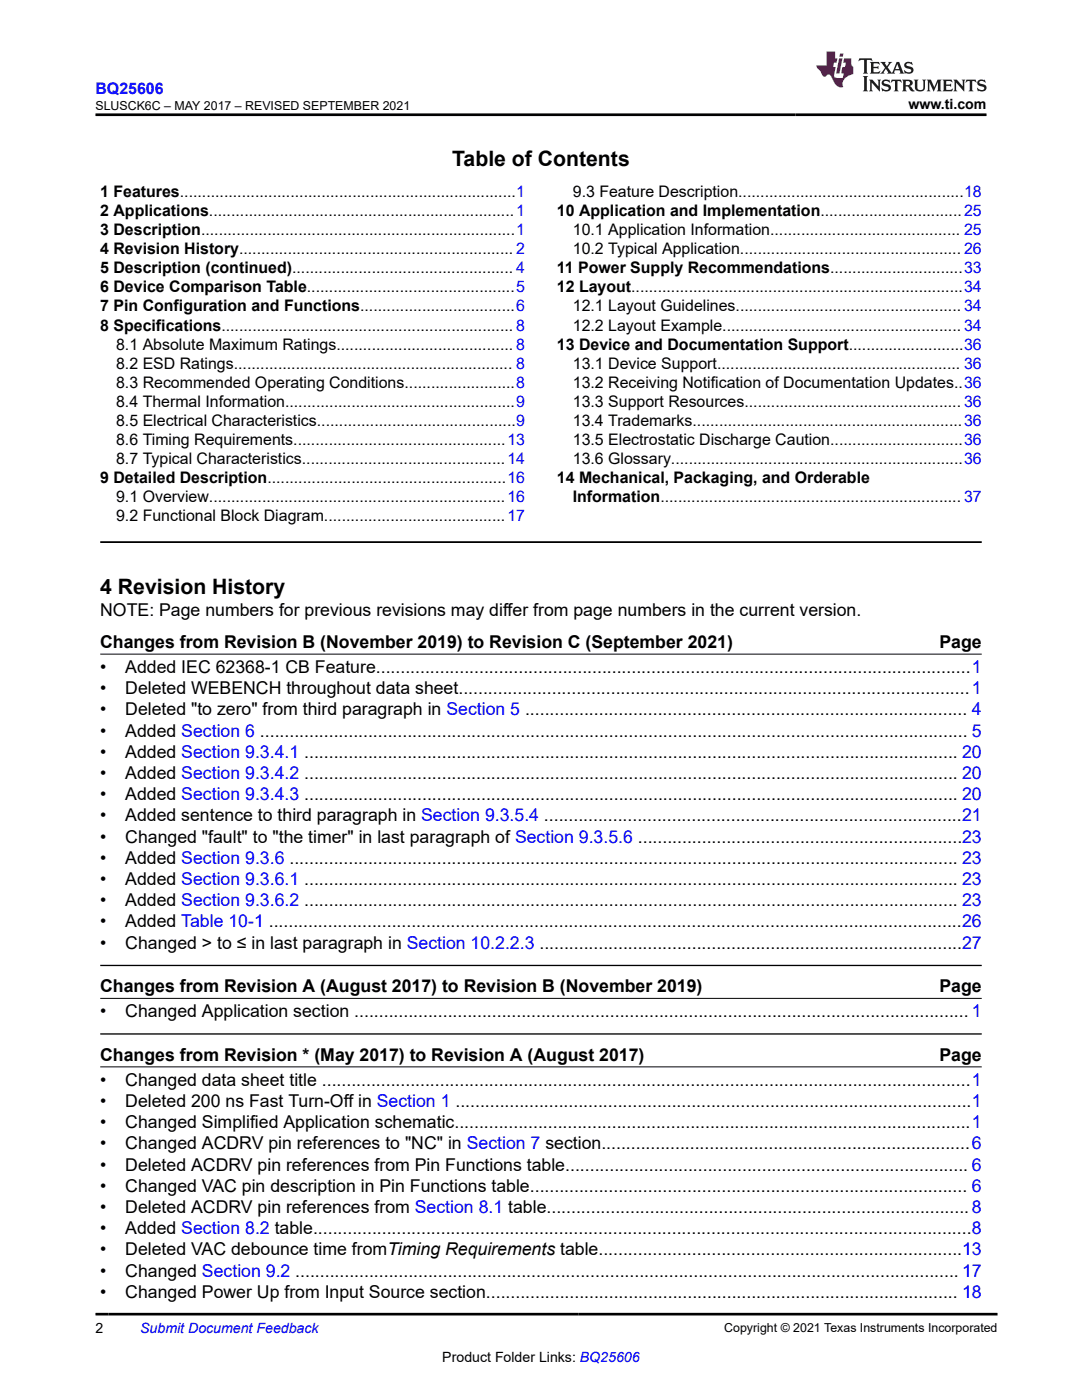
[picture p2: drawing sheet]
<svg xmlns="http://www.w3.org/2000/svg" width="216mm" height="279mm" viewBox="0 0 216 279" stroke-linecap="round" stroke-linejoin="round" font-family="sans-serif">
<defs><g id="words">
<g font-size="4.2">
<text x="90.2" y="33">Table of Contents</text>
<text x="20" y="118.6">4 Revision History</text>
</g>
<g font-size="3.5">
<text x="20" y="123">NOTE: Page numbers for previous revisions may differ from page numbers in the current version.</text>
<text x="20" y="129.4">Changes from Revision B (November 2019) to Revision C (September 2021)</text>
<text x="187.5" y="129.4">Page</text>
<text x="20" y="134.3">•</text>
<text x="25" y="134.3">Added IEC 62368-1 CB Feature.........................................................................................................................1</text>
<text x="20" y="138.5">•</text>
<text x="20" y="142.8">•</text>
<text x="25" y="138.5">Deleted WEBENCH throughout data sheet........................................................................................................1</text>
<text x="25" y="142.8">Deleted &quot;to zero&quot; from third paragraph in Section 5 .......................................................................................... 4</text>
<text x="20" y="147">•</text>
<text x="25" y="147">Added Section 6 ................................................................................................................................................ 5</text>
<text x="20" y="151.2">•</text>
<text x="20" y="155.5">•</text>
<text x="25" y="151.2">Added Section 9.3.4.1 ..................................................................................................................................... 20</text>
<text x="25" y="155.5">Added Section 9.3.4.2 ..................................................................................................................................... 20</text>
<text x="20" y="159.7">•</text>
<text x="25" y="159.7">Added Section 9.3.4.3 ..................................................................................................................................... 20</text>
<text x="20" y="163.9">•</text>
<text x="25" y="163.9">Added sentence to third paragraph in Section 9.3.5.4 .....................................................................................21</text>
<text x="20" y="168.2">•</text>
<text x="20" y="172.4">•</text>
<text x="25" y="168.2">Changed &quot;fault&quot; to &quot;the timer&quot; in last paragraph of Section 9.3.5.6 ..................................................................23</text>
<text x="25" y="172.4">Added Section 9.3.6 ........................................................................................................................................ 23</text>
<text x="20" y="176.6">•</text>
<text x="25" y="176.6">Added Section 9.3.6.1 ..................................................................................................................................... 23</text>
<text x="20" y="180.9">•</text>
<text x="20" y="185.1">•</text>
<text x="25" y="180.9">Added Section 9.3.6.2 ..................................................................................................................................... 23</text>
<text x="25" y="185.1">Added Table 10-1 .............................................................................................................................................26</text>
<text x="20" y="189.3">•</text>
<text x="25" y="189.3">Changed &gt; to ≤ in last paragraph in Section 10.2.2.3 ......................................................................................27</text>
<text x="20" y="198.1">Changes from Revision A (August 2017) to Revision B (November 2019)</text>
<text x="20" y="203">•</text>
<text x="25" y="203">Changed Application section ............................................................................................................................. 1</text>
<text x="187.5" y="198.1">Page</text>
<text x="20" y="211.7">Changes from Revision * (May 2017) to Revision A (August 2017)</text>
<text x="187.5" y="211.7">Page</text>
<text x="20" y="216.7">•</text>
<text x="20" y="220.9">•</text>
<text x="25" y="216.7">Changed data sheet title ....................................................................................................................................1</text>
<text x="25" y="220.9">Deleted 200 ns Fast Turn-Off in Section 1 .........................................................................................................1</text>
<text x="20" y="225.1">•</text>
<text x="25" y="225.1">Changed Simplified Application schematic.........................................................................................................1</text>
<text x="20" y="229.4">•</text>
<text x="20" y="233.6">•</text>
<text x="25" y="229.4">Changed ACDRV pin references to &quot;NC&quot; in Section 7 section...........................................................................6</text>
<text x="25" y="233.6">Deleted ACDRV pin references from Pin Functions table.................................................................................. 6</text>
<text x="20" y="237.8">•</text>
<text x="25" y="237.8">Changed VAC pin description in Pin Functions table......................................................................................... 6</text>
<text x="20" y="242.1">•</text>
<text x="25" y="242.1">Deleted ACDRV pin references from Section 8.1 table......................................................................................8</text>
<text x="20" y="246.3">•</text>
<text x="20" y="250.5">•</text>
<text x="25" y="246.3">Added Section 8.2 table......................................................................................................................................8</text>
<text x="25" y="250.5">Deleted VAC debounce time fromTiming Requirements table..........................................................................13</text>
<text x="20" y="254.8">•</text>
<text x="25" y="254.8">Changed Section 9.2 ....................................................................................................................................... 17</text>
<text x="20" y="259">•</text>
<text x="25" y="259">Changed Power Up from Input Source section................................................................................................ 18</text>
</g>
<text font-size="3.2" fill="#00f" x="19" y="18.7">BQ25606</text>
<g font-size="3.2">
<text x="20" y="39.3">1 Features............................................................................1</text>
<text x="114.3" y="39.3">9.3 Feature Description...................................................18</text>
<text x="20" y="43.1">2 Applications.....................................................................1</text>
<text x="20" y="46.9">3 Description.......................................................................1</text>
<text x="111.1" y="43.1">10 Application and Implementation................................25</text>
<text x="114.3" y="46.9">10.1 Application Information........................................... 25</text>
<text x="20" y="50.7">4 Revision History.............................................................. 2</text>
<text x="114.3" y="50.7">10.2 Typical Application.................................................. 26</text>
<text x="20" y="54.5">5 Description (continued).................................................. 4</text>
<text x="20" y="58.3">6 Device Comparison Table...............................................5</text>
<text x="111.1" y="54.5">11 Power Supply Recommendations..............................33</text>
<text x="111.1" y="58.3">12 Layout...........................................................................34</text>
<text x="20" y="62.2">7 Pin Configuration and Functions...................................6</text>
<text x="20" y="66">8 Specifications.................................................................. 8</text>
<text x="114.3" y="62.2">12.1 Layout Guidelines................................................... 34</text>
<text x="114.3" y="66">12.2 Layout Example...................................................... 34</text>
<text x="23.2" y="69.8">8.1 Absolute Maximum Ratings........................................ 8</text>
<text x="111.1" y="69.8">13 Device and Documentation Support..........................36</text>
<text x="23.2" y="73.6">8.2 ESD Ratings............................................................... 8</text>
<text x="23.2" y="77.4">8.3 Recommended Operating Conditions.........................8</text>
<text x="114.3" y="73.6">13.1 Device Support....................................................... 36</text>
<text x="114.3" y="77.4">13.2 Receiving Notification of Documentation Updates..36</text>
<text x="23.2" y="81.2">8.4 Thermal Information....................................................9</text>
<text x="114.3" y="81.2">13.3 Support Resources................................................. 36</text>
<text x="23.2" y="85">8.5 Electrical Characteristics.............................................9</text>
<text x="23.2" y="88.8">8.6 Timing Requirements................................................13</text>
<text x="114.3" y="85">13.4 Trademarks.............................................................36</text>
<text x="114.3" y="88.8">13.5 Electrostatic Discharge Caution..............................36</text>
<text x="23.2" y="92.6">8.7 Typical Characteristics..............................................14</text>
<text x="114.3" y="92.6">13.6 Glossary..................................................................36</text>
<text x="20" y="96.4">9 Detailed Description......................................................16</text>
<text x="23.2" y="100.3">9.1 Overview...................................................................16</text>
<text x="111.1" y="96.4">14 Mechanical, Packaging, and Orderable</text>
<text x="114.3" y="100.3">Information.................................................................... 37</text>
<text x="23.2" y="104.1">9.2 Functional Block Diagram.........................................17</text>
</g>
<g font-size="2.8">
<text x="181.3" y="21.8">www.ti.com</text>
<text x="19" y="266.1">2</text>
<text x="88.3" y="271.7">Product Folder Links: BQ25606</text>
</g>
<text font-size="2.8" fill="#00f" x="28" y="266.1">Submit Document Feedback</text>
<g font-size="2.5">
<text x="19" y="21.9">SLUSCK6C – MAY 2017 – REVISED SEPTEMBER 2021</text>
<text x="144.5" y="265.8">Copyright © 2021 Texas Instruments Incorporated</text>
</g>
</g></defs>
<path d="M20 108.2h175.9" fill="none" stroke="#000" stroke-width=".35"/>
<path d="M20 130.5h175.9M20 199.2h175.9M20 212.9h175.9" fill="none" stroke="#000" stroke-width=".2"/>
<path d="M20 192.7h175.9M20 206.3h175.9" fill="none" stroke="#000" stroke-width=".26"/>
<path d="M171.5 11.6l-.2 .6 .5-.2h.6v.1v2.2l-.2 .4h1l-.2-.4v-2.2v-.1h.5l.5 .2-.1-.6zM173.6 12.4l.2 .3v1.6l-.2 .4h1.9l.1-.6a1.08 1.08 0 0 1-1.3 .2v-.7h.6l.4 .2v-.7l-.4 .2h-.6v-.5l.2-.2a1 1 0 0 1 1 .3l-.1-.5zM175.7 12.4l.9 1.1-1 1.2h.9l-.2-.2 .5-.8 .4 .8-.2 .2h1.6l-.2-.2 .2-.5h.9l.1 .5-.1 .2h.9l-.2-.4-.8-1.9h-.5l-.9 2.1-.9-1.1 .9-1h-.8l.2 .2-.4 .6-.4-.6 .2-.2zM179 12.8l.4 1h-.7zM180.7 12.5a.65 .65 0 0 0-.2 .7 .65 .65 0 0 0 .6 .5l.6 .1 .1 .3a.79 .79 0 0 1-.7 .4 .79 .79 0 0 1-.7-.5l.1 .7 .2-.1a.93 .93 0 0 0 1.1 0 .93 .93 0 0 0 .4-.9 1.46 1.46 0 0 0-1.2-.6l-.1-.3a1.09 1.09 0 0 1 1.2 .2l-.2-.6-.1 .1-.5-.2zM172.2 15.2l.2 .4v2.2l-.2 .4h1l-.2-.4v-2.2l.2-.4zM173.4 15.9l.2 .4v1.5l-.2 .4h.8l-.3-.4 .1-1.3 1.6 1.8v-2l.2-.4h-.7l.1 .2 .1 1.1-1.2-1.3zM176.2 16a.65 .65 0 0 0-.2 .8 .65 .65 0 0 0 .6 .4l.6 .2 .1 .2a.79 .79 0 0 1-.7 .4 .79 .79 0 0 1-.7-.5l.1 .7 .2-.1a.93 .93 0 0 0 1.1 .1 .93 .93 0 0 0 .4-1 1.46 1.46 0 0 0-1.2-.5l-.1-.4a1.09 1.09 0 0 1 1.2 .2l-.1-.6-.2 .1-.5-.1zM177.9 15.9l-.1 .6a.63 .63 0 0 1 .8-.3v1.6l-.3 .4h1l-.2-.4v-1.6a.66 .66 0 0 1 .8 .3l-.1-.6zM180 15.9l.2 .4v1.5l-.2 .4h1l-.2-.2-.1-.7h.5l.1 .2a.79 .79 0 0 0 1.2 .6l-1-.9a.61 .61 0 0 0 .6-.6 .61 .61 0 0 0-.5-.7zM180.8 16.2h.1a.47 .47 0 0 1 .5 .1 .47 .47 0 0 1 .1 .5l-.1 .1-.7 .1zM182.3 15.9l.2 .2a2.27 2.27 0 0 0 .4 2 1.04 1.04 0 0 0 1.7-.7v-1.3l.2-.2h-.8l.2 .4v1.1a.6 .6 0 0 1-.6 .6 .6 .6 0 0 1-.6-.6v-1.1l.3-.4zM184.9 15.9l.2 .4v1.5l-.2 .4h.8l-.3-.4v-1.4l.9 1.9 .9-1.9v1.4l-.3 .4h1l-.2-.4v-1.5l.2-.4h-.8l-.7 1.5-.6-1.5zM188.1 15.9l.2 .4v1.5l-.2 .4h1.9l.1-.6a1.09 1.09 0 0 1-1.3 .2v-.7h.6l.4 .2v-.6l-.4 .2h-.6v-.6l.2-.1a1.01 1.01 0 0 1 1 .3l-.1-.6zM190.2 15.9l.3 .4v1.5l-.3 .4h.8l-.2-.4v-1.3l1.6 1.8v-2l.2-.4h-.7l.2 .2v1.1l-1.2-1.3zM192.8 15.9l-.1 .6a.63 .63 0 0 1 .8-.3v1.6l-.3 .4h1l-.2-.4v-1.6a.66 .66 0 0 1 .8 .3l-.1-.6zM195.2 16a.65 .65 0 0 0-.2 .8 .65 .65 0 0 0 .6 .4l.6 .2 .2 .2a.79 .79 0 0 1-.7 .4 .79 .79 0 0 1-.7-.5l.1 .7 .2-.1a.93 .93 0 0 0 1 .1 .93 .93 0 0 0 .5-1 1.46 1.46 0 0 0-1.3-.5v-.4a1.09 1.09 0 0 1 1.2 .2l-.2-.6-.2 .1-.5-.1z" fill="#231f20"/>
<path d="M164.9 10.3v2.7h-2l.1 .4 .8 1a.95 .95 0 0 0 1 .9 .59 .59 0 0 1 .5-.4 .59 .59 0 0 1 .5 .3l.4 .8a1.59 1.59 0 0 0 2.1 1.4 1.61 1.61 0 0 1 1-2.3l1-.3-.1-1.5a1.59 1.59 0 0 1-.3-1.7h-1.5l-.2 .9h.6l-.2 .9h-.5l-.2 .9v.3l.4 .1-.1 .9h-.7a.73 .73 0 0 1-1-.7l.3-1.5h-.5l.1-.9h.5l.2-.9h-.5v-1.3zM167.4 11.6l-.6 3.1h.7l.6-3.1zM167.6 10.7l-.1 .6h.7l.1-.6z" fill="#ed1c24"/>
<path d="M19 22.9h177.8M19 262.3h180" fill="none" stroke="#000" stroke-width=".53"/>
<use href="#words"/>
</svg>
